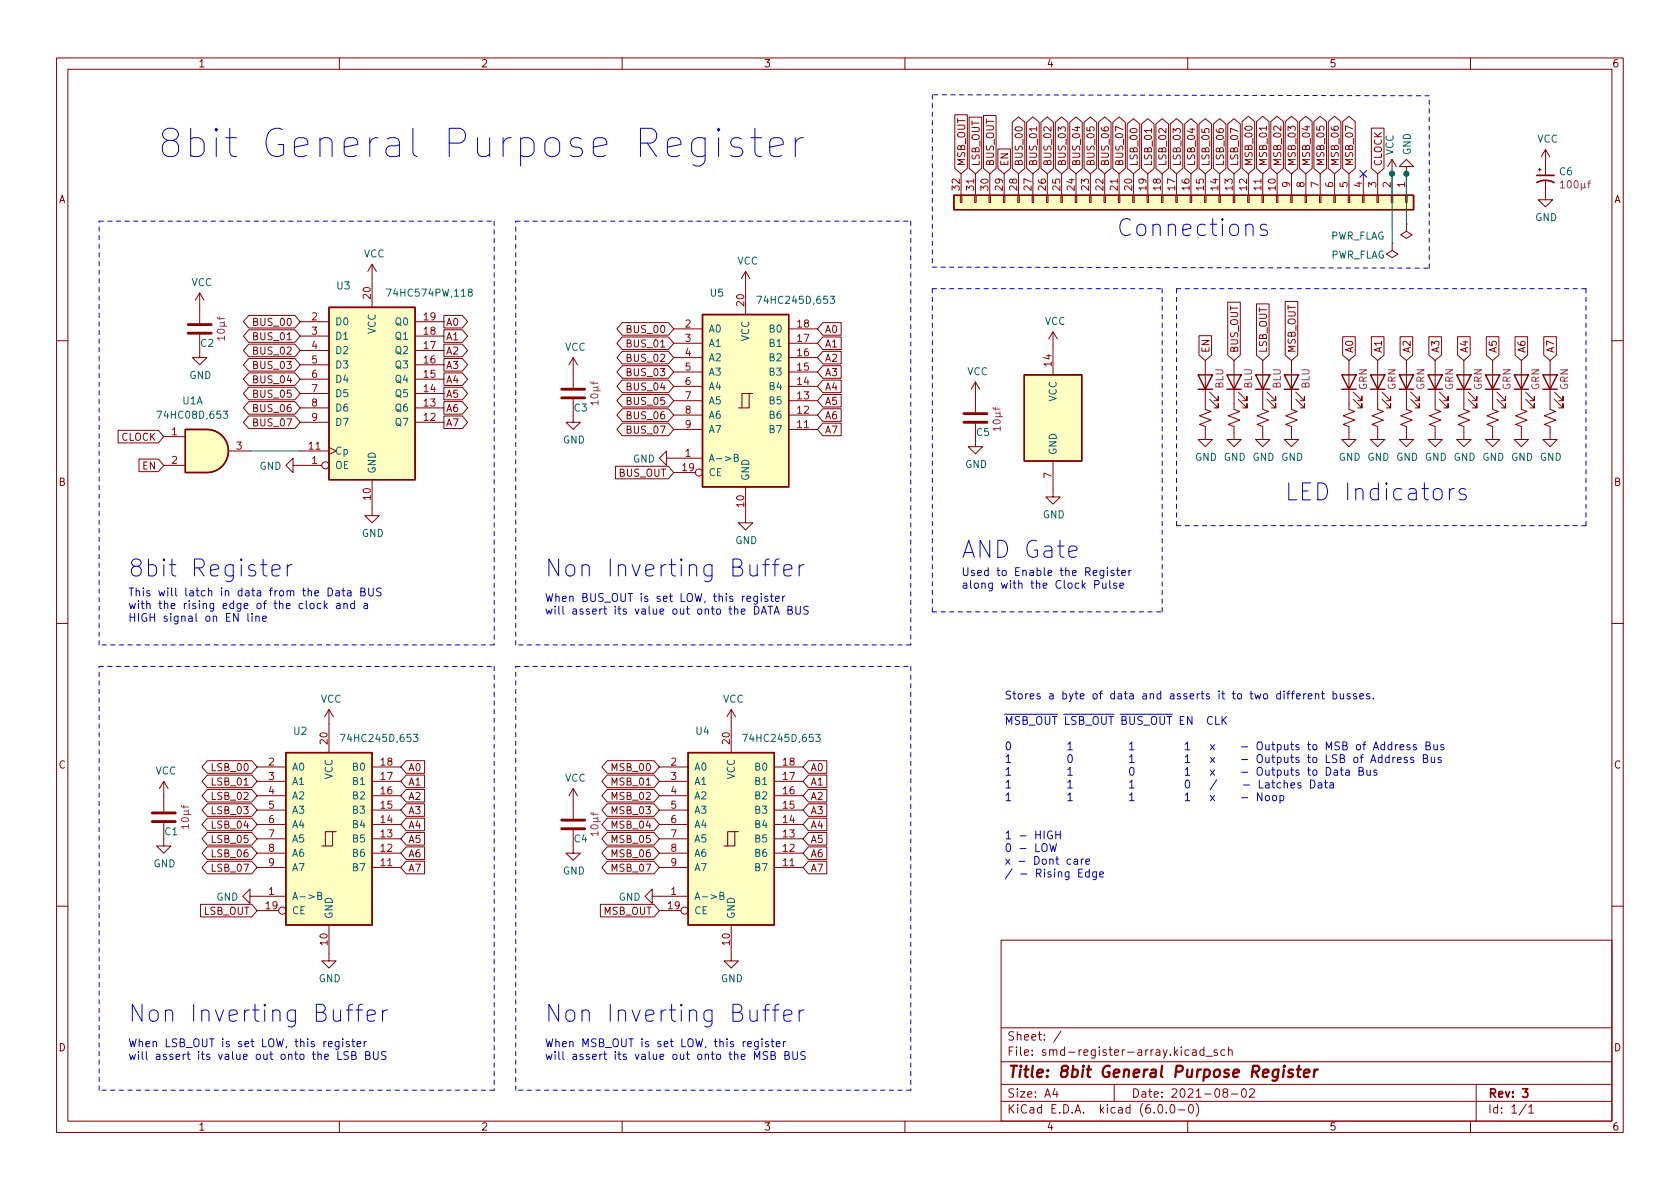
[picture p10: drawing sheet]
<svg xmlns="http://www.w3.org/2000/svg" width="297mm" height="210mm" viewBox="0 0 297 210" stroke-linecap="round" stroke-linejoin="round" font-family="sans-serif">
<defs><g id="words">
<text font-size="7" fill="#0000c2" x="27.7" y="27.9">8bit General Purpose Register</text>
<g font-size="4.2" fill="#0000c2">
<text x="197.4" y="41.8">Connections</text>
<text x="227.1" y="88.5">LED Indicators</text>
<text x="22.6" y="102">8bit Register</text>
<text x="96.3" y="102">Non Inverting Buffer</text>
<text x="169.9" y="98.7">AND Gate</text>
<text x="22.6" y="180.7">Non Inverting Buffer</text>
<text x="96.3" y="180.7">Non Inverting Buffer</text>
</g>
<text font-size="2.8" fill="#840000" x="178" y="190.6">Title: 8bit General Purpose Register</text>
<g font-size="2.1" fill="#840000">
<text x="178" y="184">Sheet: /</text>
<text x="178" y="186.7">File: smd-register-array.kicad_sch</text>
<text x="178" y="196.9">KiCad E.D.A. kicad (6.0.0-0)</text>
<text x="178" y="194.1">Size: A4</text>
<text x="200" y="194.1">Date: 2021-08-02</text>
<text x="263" y="194.1">Rev: 3</text>
<text x="263" y="196.9">Id: 1/1</text>
</g>
<g font-size="1.9" fill="#0000c2">
<text x="169.9" y="101.9">Used to Enable the Register</text>
<text x="22.6" y="105.4">This will latch in data from the Data BUS</text>
<text x="22.6" y="107.7">with the rising edge of the clock and a</text>
<text x="96.3" y="106.4">When BUS_OUT is set LOW, this register</text>
<text x="169.9" y="104.1">along with the Clock Pulse</text>
<text x="22.6" y="109.9">HIGH signal on EN line</text>
<text x="96.3" y="108.7">will assert its value out onto the DATA BUS</text>
<text x="177.5" y="123.7">Stores a byte of data and asserts it to two different busses.</text>
<text x="177.5" y="128.2">~{MSB_OUT} ~{LSB_OUT} ~{BUS_OUT} EN CLK</text>
<text x="177.5" y="132.7">0</text>
<text x="177.5" y="134.9">1</text>
<text x="177.5" y="137.2">1</text>
<text x="200.7" y="132.7">- Outputs to MSB of Address Bus</text>
<text x="200.7" y="134.9">- Outputs to LSB of Address Bus</text>
<text x="177.5" y="139.4">1</text>
<text x="177.5" y="141.7">1</text>
<text x="177.5" y="148.4">1 - HIGH</text>
<text x="177.5" y="150.7">0 - LOW</text>
<text x="177.5" y="152.9">x - Dont care</text>
<text x="177.5" y="155.2">/ - Rising Edge</text>
<text x="22.6" y="185.2">When LSB_OUT is set LOW, this register</text>
<text x="96.3" y="185.2">When MSB_OUT is set LOW, this register</text>
<text x="22.6" y="187.4">will assert its value out onto the LSB BUS</text>
<text x="96.3" y="187.4">will assert its value out onto the MSB BUS</text>
</g>
<g font-size="1.8" fill="#840000">
<text x="35" y="11.9">1</text>
<text x="85" y="11.9">2</text>
<text x="135" y="11.9">3</text>
<text x="185" y="11.9">4</text>
<text x="235" y="11.9">5</text>
<text x="285" y="11.9">6</text>
<text x="170.7" y="29.5" transform="rotate(-90 170.7 29.5)">MSB_OUT</text>
<text x="173.2" y="29.5" transform="rotate(-90 173.2 29.5)">LSB_OUT</text>
<text x="175.7" y="29.5" transform="rotate(-90 175.7 29.5)">BUS_OUT</text>
<text x="178.3" y="29.5" transform="rotate(-90 178.3 29.5)">EN</text>
<text x="180.8" y="29.5" transform="rotate(-90 180.8 29.5)">BUS_00</text>
<text x="183.4" y="29.5" transform="rotate(-90 183.4 29.5)">BUS_01</text>
<text x="185.9" y="29.5" transform="rotate(-90 185.9 29.5)">BUS_02</text>
<text x="188.4" y="29.5" transform="rotate(-90 188.4 29.5)">BUS_03</text>
<text x="191" y="29.5" transform="rotate(-90 191 29.5)">BUS_04</text>
<text x="193.5" y="29.5" transform="rotate(-90 193.5 29.5)">BUS_05</text>
<text x="196.1" y="29.5" transform="rotate(-90 196.1 29.5)">BUS_06</text>
<text x="198.6" y="29.5" transform="rotate(-90 198.6 29.5)">BUS_07</text>
<text x="201.1" y="29.5" transform="rotate(-90 201.1 29.5)">LSB_00</text>
<text x="203.7" y="29.5" transform="rotate(-90 203.7 29.5)">LSB_01</text>
<text x="206.2" y="29.5" transform="rotate(-90 206.2 29.5)">LSB_02</text>
<text x="208.8" y="29.5" transform="rotate(-90 208.8 29.5)">LSB_03</text>
<text x="211.3" y="29.5" transform="rotate(-90 211.3 29.5)">LSB_04</text>
<text x="213.8" y="29.5" transform="rotate(-90 213.8 29.5)">LSB_05</text>
<text x="216.4" y="29.5" transform="rotate(-90 216.4 29.5)">LSB_06</text>
<text x="218.9" y="29.5" transform="rotate(-90 218.9 29.5)">LSB_07</text>
<text x="221.5" y="29.5" transform="rotate(-90 221.5 29.5)">MSB_00</text>
<text x="224" y="29.5" transform="rotate(-90 224 29.5)">MSB_01</text>
<text x="226.5" y="29.5" transform="rotate(-90 226.5 29.5)">MSB_02</text>
<text x="229.1" y="29.5" transform="rotate(-90 229.1 29.5)">MSB_03</text>
<text x="231.6" y="29.5" transform="rotate(-90 231.6 29.5)">MSB_04</text>
<text x="234.2" y="29.5" transform="rotate(-90 234.2 29.5)">MSB_05</text>
<text x="236.7" y="29.5" transform="rotate(-90 236.7 29.5)">MSB_06</text>
<text x="239.2" y="29.5" transform="rotate(-90 239.2 29.5)">MSB_07</text>
<text x="244.3" y="29.5" transform="rotate(-90 244.3 29.5)">CLOCK</text>
<text x="10.3" y="35.9">A</text>
<text x="285.3" y="35.9">A</text>
<text x="45.1" y="57.6">BUS_00</text>
<text x="78.8" y="57.6">A0</text>
<text x="111.2" y="58.9">BUS_00</text>
<text x="145.8" y="58.9">A0</text>
<text x="45.1" y="65.2">BUS_03</text>
<text x="45.1" y="62.7">BUS_02</text>
<text x="45.1" y="60.2">BUS_01</text>
<text x="78.8" y="65.2">A3</text>
<text x="78.8" y="60.2">A1</text>
<text x="78.8" y="62.7">A2</text>
<text x="111.2" y="64">BUS_02</text>
<text x="111.2" y="61.4">BUS_01</text>
<text x="145.8" y="61.4">A1</text>
<text x="145.8" y="64">A2</text>
<text x="213.8" y="62.5" transform="rotate(-90 213.8 62.5)">EN</text>
<text x="218.9" y="62.5" transform="rotate(-90 218.9 62.5)">BUS_OUT</text>
<text x="224" y="62.5" transform="rotate(-90 224 62.5)">LSB_OUT</text>
<text x="229.1" y="62.5" transform="rotate(-90 229.1 62.5)">MSB_OUT</text>
<text x="239.2" y="62.5" transform="rotate(-90 239.2 62.5)">A0</text>
<text x="244.3" y="62.5" transform="rotate(-90 244.3 62.5)">A1</text>
<text x="249.4" y="62.5" transform="rotate(-90 249.4 62.5)">A2</text>
<text x="254.5" y="62.5" transform="rotate(-90 254.5 62.5)">A3</text>
<text x="259.6" y="62.5" transform="rotate(-90 259.6 62.5)">A4</text>
<text x="264.6" y="62.5" transform="rotate(-90 264.6 62.5)">A5</text>
<text x="269.7" y="62.5" transform="rotate(-90 269.7 62.5)">A6</text>
<text x="274.8" y="62.5" transform="rotate(-90 274.8 62.5)">A7</text>
<text x="45.1" y="67.8">BUS_04</text>
<text x="45.1" y="70.3">BUS_05</text>
<text x="78.8" y="70.3">A5</text>
<text x="78.8" y="67.8">A4</text>
<text x="111.2" y="71.6">BUS_05</text>
<text x="111.2" y="69">BUS_04</text>
<text x="111.2" y="66.5">BUS_03</text>
<text x="145.8" y="71.6">A5</text>
<text x="145.8" y="69">A4</text>
<text x="145.8" y="66.5">A3</text>
<text x="21.4" y="77.9">CLOCK</text>
<text x="45.1" y="75.4">BUS_07</text>
<text x="45.1" y="72.9">BUS_06</text>
<text x="78.8" y="75.4">A7</text>
<text x="78.8" y="72.9">A6</text>
<text x="111.2" y="74.1">BUS_06</text>
<text x="111.2" y="76.7">BUS_07</text>
<text x="145.8" y="74.1">A6</text>
<text x="145.8" y="76.7">A7</text>
<text x="25.2" y="83">EN</text>
<text x="10.3" y="85.9">B</text>
<text x="109.4" y="84.3">BUS_OUT</text>
<text x="285.3" y="85.9">B</text>
<text x="10.3" y="135.9">C</text>
<text x="37.7" y="136.4">LSB_00</text>
<text x="72.1" y="136.4">A0</text>
<text x="108.4" y="136.4">MSB_00</text>
<text x="143.3" y="136.4">A0</text>
<text x="285.3" y="135.9">C</text>
<text x="37.7" y="138.9">LSB_01</text>
<text x="37.7" y="144">LSB_03</text>
<text x="37.7" y="141.4">LSB_02</text>
<text x="72.1" y="144">A3</text>
<text x="72.1" y="141.4">A2</text>
<text x="72.1" y="138.9">A1</text>
<text x="108.4" y="138.9">MSB_01</text>
<text x="108.4" y="144">MSB_03</text>
<text x="108.4" y="141.4">MSB_02</text>
<text x="143.3" y="144">A3</text>
<text x="143.3" y="141.4">A2</text>
<text x="143.3" y="138.9">A1</text>
<text x="37.7" y="149.1">LSB_05</text>
<text x="37.7" y="146.5">LSB_04</text>
<text x="72.1" y="146.5">A4</text>
<text x="72.1" y="149.1">A5</text>
<text x="108.4" y="149.1">MSB_05</text>
<text x="108.4" y="146.5">MSB_04</text>
<text x="143.3" y="146.5">A4</text>
<text x="143.3" y="149.1">A5</text>
<text x="37.7" y="151.6">LSB_06</text>
<text x="37.7" y="154.1">LSB_07</text>
<text x="72.1" y="151.6">A6</text>
<text x="72.1" y="154.1">A7</text>
<text x="108.4" y="151.6">MSB_06</text>
<text x="108.4" y="154.1">MSB_07</text>
<text x="143.3" y="154.1">A7</text>
<text x="143.3" y="151.6">A6</text>
<text x="35.9" y="161.8">LSB_OUT</text>
<text x="106.7" y="161.8">MSB_OUT</text>
<text x="10.3" y="185.9">D</text>
<text x="285.3" y="185.9">D</text>
<text x="35" y="199.9">1</text>
<text x="85" y="199.9">2</text>
<text x="135" y="199.9">3</text>
<text x="185" y="199.9">4</text>
<text x="235" y="199.9">5</text>
<text x="285" y="199.9">6</text>
</g>
<g font-size="1.8" fill="#006464">
<text x="246.4" y="27.5" transform="rotate(-90 246.4 27.5)">VCC</text>
<text x="249.4" y="27.4" transform="rotate(-90 249.4 27.4)">GND</text>
<text x="271.8" y="25.2">VCC</text>
<text x="275.8" y="31">C6</text>
<text x="271.4" y="39.1">GND</text>
<text x="64.3" y="45.5">VCC</text>
<text x="130.3" y="46.8">VCC</text>
<text x="235.1" y="42.4">PWR_FLAG</text>
<text x="235.2" y="45.7">PWR_FLAG</text>
<text x="33.8" y="50.6">VCC</text>
<text x="59.6" y="51.2">U3</text>
<text x="69.1" y="52.4">74HC574PW,118</text>
<text x="125.6" y="52.4">U5</text>
<text x="134.6" y="53.7">74HC245D,653</text>
<text x="59.2" y="57.5">D0</text>
<text x="66.4" y="59.1" transform="rotate(-90 66.4 59.1)">VCC</text>
<text x="70" y="57.5">Q0</text>
<text x="125.2" y="58.8">A0</text>
<text x="136.2" y="58.8">B0</text>
<text x="184.7" y="57.4">VCC</text>
<text x="35.5" y="61.3">C2</text>
<text x="59.2" y="60.1">D1</text>
<text x="59.2" y="62.6">D2</text>
<text x="59.2" y="65.1">D3</text>
<text x="70" y="65.1">Q3</text>
<text x="70" y="62.6">Q2</text>
<text x="70" y="60.1">Q1</text>
<text x="99.9" y="62">VCC</text>
<text x="125.2" y="61.3">A1</text>
<text x="125.2" y="63.9">A2</text>
<text x="132.5" y="60.4" transform="rotate(-90 132.5 60.4)">VCC</text>
<text x="136.2" y="63.9">B2</text>
<text x="136.2" y="61.3">B1</text>
<text x="32.3" y="71.5">U1A</text>
<text x="33.5" y="67">GND</text>
<text x="59.2" y="67.7">D4</text>
<text x="59.2" y="70.2">D5</text>
<text x="70" y="70.2">Q5</text>
<text x="70" y="67.7">Q4</text>
<text x="125.2" y="66.4">A3</text>
<text x="125.2" y="69">A4</text>
<text x="125.2" y="71.5">A5</text>
<text x="136.2" y="71.5">B5</text>
<text x="136.2" y="69">B4</text>
<text x="136.2" y="66.4">B3</text>
<text x="171" y="66.3">VCC</text>
<text x="186.8" y="71" transform="rotate(-90 186.8 71)">VCC</text>
<text x="28.4" y="74">74HC08D,653</text>
<text x="59.2" y="72.8">D6</text>
<text x="59.2" y="75.3">D7</text>
<text x="70" y="75.3">Q7</text>
<text x="70" y="72.8">Q6</text>
<text x="101.5" y="72.8">C3</text>
<text x="125.2" y="74">A6</text>
<text x="125.2" y="76.6">A7</text>
<text x="136.2" y="76.6">B7</text>
<text x="136.2" y="74">B6</text>
<text x="172.7" y="77.1">C5</text>
<text x="45.9" y="83.1">GND</text>
<text x="59.2" y="82.9">OE</text>
<text x="59.2" y="80.4">Cp</text>
<text x="66.4" y="83.8" transform="rotate(-90 66.4 83.8)">GND</text>
<text x="99.5" y="78.4">GND</text>
<text x="111.9" y="81.8">GND</text>
<text x="125.2" y="81.7">A-&gt;B</text>
<text x="170.6" y="82.7">GND</text>
<text x="186.8" y="80.5" transform="rotate(-90 186.8 80.5)">GND</text>
<text x="211.3" y="81.5">GND GND GND GND</text>
<text x="236.7" y="81.5">GND GND GND GND GND GND GND GND</text>
<text x="125.2" y="84.2">CE</text>
<text x="132.5" y="85.1" transform="rotate(-90 132.5 85.1)">GND</text>
<text x="63.9" y="94.9">GND</text>
<text x="184.3" y="91.6">GND</text>
<text x="130" y="96.2">GND</text>
<text x="56.7" y="124.3">VCC</text>
<text x="127.8" y="124.3">VCC</text>
<text x="52" y="129.9">U2</text>
<text x="61" y="131.2">74HC245D,653</text>
<text x="123.1" y="129.9">U4</text>
<text x="132.1" y="131.2">74HC245D,653</text>
<text x="27.5" y="137">VCC</text>
<text x="51.6" y="136.3">A0</text>
<text x="58.8" y="137.8" transform="rotate(-90 58.8 137.8)">VCC</text>
<text x="62.5" y="136.3">B0</text>
<text x="122.7" y="136.3">A0</text>
<text x="129.9" y="137.8" transform="rotate(-90 129.9 137.8)">VCC</text>
<text x="133.6" y="136.3">B0</text>
<text x="51.6" y="138.8">A1</text>
<text x="51.6" y="141.3">A2</text>
<text x="51.6" y="143.9">A3</text>
<text x="62.5" y="143.9">B3</text>
<text x="62.5" y="141.3">B2</text>
<text x="62.5" y="138.8">B1</text>
<text x="99.9" y="138.2">VCC</text>
<text x="122.7" y="138.8">A1</text>
<text x="122.7" y="141.3">A2</text>
<text x="122.7" y="143.9">A3</text>
<text x="133.6" y="143.9">B3</text>
<text x="133.6" y="141.3">B2</text>
<text x="133.6" y="138.8">B1</text>
<text x="29.1" y="147.7">C1</text>
<text x="51.6" y="146.4">A4</text>
<text x="51.6" y="149">A5</text>
<text x="62.5" y="149">B5</text>
<text x="62.5" y="146.4">B4</text>
<text x="101.5" y="149">C4</text>
<text x="122.7" y="146.4">A4</text>
<text x="122.7" y="149">A5</text>
<text x="133.6" y="149">B5</text>
<text x="133.6" y="146.4">B4</text>
<text x="27.1" y="153.4">GND</text>
<text x="51.6" y="151.5">A6</text>
<text x="51.6" y="154">A7</text>
<text x="62.5" y="154">B7</text>
<text x="62.5" y="151.5">B6</text>
<text x="99.5" y="154.6">GND</text>
<text x="122.7" y="151.5">A6</text>
<text x="122.7" y="154">A7</text>
<text x="133.6" y="154">B7</text>
<text x="133.6" y="151.5">B6</text>
<text x="38.2" y="159.3">GND</text>
<text x="51.6" y="159.1">A-&gt;B</text>
<text x="51.6" y="161.7">CE</text>
<text x="109.4" y="159.3">GND</text>
<text x="122.7" y="159.1">A-&gt;B</text>
<text x="122.7" y="161.7">CE</text>
<text x="58.8" y="162.6" transform="rotate(-90 58.8 162.6)">GND</text>
<text x="129.9" y="162.6" transform="rotate(-90 129.9 162.6)">GND</text>
<text x="56.3" y="173.7">GND</text>
<text x="127.4" y="173.7">GND</text>
</g>
<g font-size="1.8" fill="#a90000">
<text x="169.7" y="33.6" transform="rotate(-90 169.7 33.6)">32</text>
<text x="172.2" y="33.6" transform="rotate(-90 172.2 33.6)">31</text>
<text x="174.8" y="33.6" transform="rotate(-90 174.8 33.6)">30</text>
<text x="177.3" y="33.6" transform="rotate(-90 177.3 33.6)">29</text>
<text x="179.8" y="33.6" transform="rotate(-90 179.8 33.6)">28</text>
<text x="182.4" y="33.6" transform="rotate(-90 182.4 33.6)">27</text>
<text x="184.9" y="33.6" transform="rotate(-90 184.9 33.6)">26</text>
<text x="187.5" y="33.6" transform="rotate(-90 187.5 33.6)">25</text>
<text x="190" y="33.6" transform="rotate(-90 190 33.6)">24</text>
<text x="192.5" y="33.6" transform="rotate(-90 192.5 33.6)">23</text>
<text x="195.1" y="33.6" transform="rotate(-90 195.1 33.6)">22</text>
<text x="197.6" y="33.6" transform="rotate(-90 197.6 33.6)">21</text>
<text x="200.2" y="33.6" transform="rotate(-90 200.2 33.6)">20</text>
<text x="202.7" y="33.6" transform="rotate(-90 202.7 33.6)">19</text>
<text x="205.2" y="33.6" transform="rotate(-90 205.2 33.6)">18</text>
<text x="207.8" y="33.6" transform="rotate(-90 207.8 33.6)">17</text>
<text x="210.3" y="33.6" transform="rotate(-90 210.3 33.6)">16</text>
<text x="212.9" y="33.6" transform="rotate(-90 212.9 33.6)">15</text>
<text x="215.4" y="33.6" transform="rotate(-90 215.4 33.6)">14</text>
<text x="217.9" y="33.6" transform="rotate(-90 217.9 33.6)">13</text>
<text x="220.5" y="33.6" transform="rotate(-90 220.5 33.6)">12</text>
<text x="223" y="33.6" transform="rotate(-90 223 33.6)">11</text>
<text x="225.6" y="33.6" transform="rotate(-90 225.6 33.6)">10</text>
<text x="228.1" y="33.1" transform="rotate(-90 228.1 33.1)">9</text>
<text x="230.6" y="33.1" transform="rotate(-90 230.6 33.1)">8</text>
<text x="233.2" y="33.1" transform="rotate(-90 233.2 33.1)">7</text>
<text x="235.7" y="33.1" transform="rotate(-90 235.7 33.1)">6</text>
<text x="238.3" y="33.1" transform="rotate(-90 238.3 33.1)">5</text>
<text x="240.8" y="33.1" transform="rotate(-90 240.8 33.1)">4</text>
<text x="243.3" y="33.1" transform="rotate(-90 243.3 33.1)">3</text>
<text x="245.9" y="33.1" transform="rotate(-90 245.9 33.1)">2</text>
<text x="248.4" y="33.1" transform="rotate(-90 248.4 33.1)">1</text>
<text x="65.5" y="52.8" transform="rotate(-90 65.5 52.8)">20</text>
<text x="55.1" y="56.6">2</text>
<text x="55.1" y="59.2">3</text>
<text x="75" y="59.2">18</text>
<text x="75" y="56.6">19</text>
<text x="121.2" y="57.9">2</text>
<text x="131.6" y="54.1" transform="rotate(-90 131.6 54.1)">20</text>
<text x="141" y="57.9">18</text>
<text x="55.1" y="61.7">4</text>
<text x="55.1" y="64.3">5</text>
<text x="75" y="64.3">16</text>
<text x="75" y="61.7">17</text>
<text x="121.2" y="60.4">3</text>
<text x="121.2" y="63">4</text>
<text x="121.2" y="65.5">5</text>
<text x="141" y="65.5">15</text>
<text x="141" y="63">16</text>
<text x="141" y="60.4">17</text>
<text x="185.9" y="64.7" transform="rotate(-90 185.9 64.7)">14</text>
<text x="55.1" y="66.8">6</text>
<text x="55.1" y="69.3">7</text>
<text x="55.1" y="71.9">8</text>
<text x="75" y="71.9">13</text>
<text x="75" y="69.3">14</text>
<text x="75" y="66.8">15</text>
<text x="121.2" y="68.1">6</text>
<text x="121.2" y="70.6">7</text>
<text x="141" y="70.6">13</text>
<text x="141" y="68.1">14</text>
<text x="30.4" y="77">1</text>
<text x="55.1" y="74.4">9</text>
<text x="75" y="74.4">12</text>
<text x="121.2" y="73.1">8</text>
<text x="121.2" y="75.7">9</text>
<text x="141" y="75.7">11</text>
<text x="141" y="73.1">12</text>
<text x="30.4" y="82">2</text>
<text x="41.8" y="79.5">3</text>
<text x="54.6" y="79.5">11</text>
<text x="55.1" y="82">1</text>
<text x="120.7" y="83.3">19</text>
<text x="121.2" y="80.8">1</text>
<text x="65.5" y="88.4" transform="rotate(-90 65.5 88.4)">10</text>
<text x="131.6" y="89.6" transform="rotate(-90 131.6 89.6)">10</text>
<text x="185.9" y="84.6" transform="rotate(-90 185.9 84.6)">7</text>
<text x="57.9" y="131.5" transform="rotate(-90 57.9 131.5)">20</text>
<text x="129" y="131.5" transform="rotate(-90 129 131.5)">20</text>
<text x="47.5" y="135.4">2</text>
<text x="47.5" y="137.9">3</text>
<text x="67.3" y="137.9">17</text>
<text x="67.3" y="135.4">18</text>
<text x="118.6" y="135.4">2</text>
<text x="118.6" y="137.9">3</text>
<text x="138.5" y="137.9">17</text>
<text x="138.5" y="135.4">18</text>
<text x="47.5" y="140.5">4</text>
<text x="47.5" y="143">5</text>
<text x="67.3" y="143">15</text>
<text x="67.3" y="140.5">16</text>
<text x="118.6" y="140.5">4</text>
<text x="118.6" y="143">5</text>
<text x="138.5" y="143">15</text>
<text x="138.5" y="140.5">16</text>
<text x="47.5" y="145.5">6</text>
<text x="47.5" y="148.1">7</text>
<text x="67.3" y="148.1">13</text>
<text x="67.3" y="145.5">14</text>
<text x="118.6" y="145.5">6</text>
<text x="118.6" y="148.1">7</text>
<text x="138.5" y="148.1">13</text>
<text x="138.5" y="145.5">14</text>
<text x="47.5" y="150.6">8</text>
<text x="47.5" y="153.2">9</text>
<text x="67.3" y="153.2">11</text>
<text x="67.3" y="150.6">12</text>
<text x="118.6" y="150.6">8</text>
<text x="118.6" y="153.2">9</text>
<text x="138.5" y="153.2">11</text>
<text x="138.5" y="150.6">12</text>
<text x="47" y="160.8">19</text>
<text x="47.5" y="158.2">1</text>
<text x="118.1" y="160.8">19</text>
<text x="118.6" y="158.2">1</text>
<text x="57.9" y="167.1" transform="rotate(-90 57.9 167.1)">10</text>
<text x="129" y="167.1" transform="rotate(-90 129 167.1)">10</text>
</g>
<g font-size="1.8" fill="#840084">
<text x="216.3" y="68.7" transform="rotate(-90 216.3 68.7)">BLU</text>
<text x="221.4" y="68.7" transform="rotate(-90 221.4 68.7)">BLU</text>
<text x="226.4" y="68.7" transform="rotate(-90 226.4 68.7)">BLU</text>
<text x="231.5" y="68.7" transform="rotate(-90 231.5 68.7)">BLU</text>
<text x="241.7" y="69" transform="rotate(-90 241.7 69)">GRN</text>
<text x="246.8" y="69" transform="rotate(-90 246.8 69)">GRN</text>
<text x="251.8" y="69" transform="rotate(-90 251.8 69)">GRN</text>
<text x="256.9" y="69" transform="rotate(-90 256.9 69)">GRN</text>
<text x="262" y="69" transform="rotate(-90 262 69)">GRN</text>
<text x="267.1" y="69" transform="rotate(-90 267.1 69)">GRN</text>
<text x="272.2" y="69" transform="rotate(-90 272.2 69)">GRN</text>
<text x="277.2" y="69" transform="rotate(-90 277.2 69)">GRN</text>
</g>
</g></defs>
<g fill="none" stroke="#840000" stroke-width=".18">
<path d="M10 10.2h277v190.1h-277zM12 12.2h273v186.1h-273zM60 10.2v2M110 10.2v2M160 10.2v2M210 10.2v2M260 10.2v2M168.8 20.3h2.2v9.5l-1.1 .9-1.1-.9zM169.8 34.5h.3v1.3h-.3zM169.9 30.7v3.8M171.4 20.7h2.2v9.1l-1.1 .9-1.1-.9zM172.3 34.5h.3v1.3h-.3z"/>
<path d="M172.5 30.7v3.8M173.9 20.4h2.2v9.4l-1.1 .9-1.1-.9zM174.9 34.5h.2v1.3h-.2zM175 30.7v3.8M176.4 26.3h2.3v3.5l-1.2 .9-1.1-.9zM177.4 34.5h.3v1.3h-.3zM177.5 30.7v3.8M179 21.6l1.1-.9 1.1 .9v8.2l-1.1 .9-1.1-.9zM180 34.5h.2v1.3h-.2zM180.1 30.7v3.8M181.5 21.6l1.1-.9 1.1 .9v8.2l-1.1 .9-1.1-.9zM182.5 34.5h.3v1.3h-.3z"/>
<path d="M182.6 30.7v3.8M183.3 22.4v.8M184.1 21.6l1.1-.9 1.1 .9v8.2l-1.1 .9-1.1-.9zM185 34.5h.3v1.3h-.3zM185.2 30.7v3.8M186.6 21.6l1.1-.9 1.1 .9v8.2l-1.1 .9-1.1-.9zM187.6 34.5h.2v1.3h-.2zM187.7 30.7v3.8M189.1 21.6l1.1-.9 1.2 .9v8.2l-1.2 .9-1.1-.9zM190.1 34.5h.3v1.3h-.3zM190.2 30.7v3.8M191.7 21.6l1.1-.9 1.1 .9v8.2l-1.1 .9-1.1-.9z"/>
<path d="M192.7 34.5h.2v1.3h-.2zM192.8 30.7v3.8M194.2 21.6l1.1-.9 1.1 .9v8.2l-1.1 .9-1.1-.9zM195.2 34.5h.3v1.3h-.3zM195.3 30.7v3.8M196.8 21.6l1.1-.9 1.1 .9v8.2l-1.1 .9-1.1-.9zM197.7 34.5h.3v1.3h-.3zM197.9 30.7v3.8M199.3 21.9l1.1-.9 1.1 .9v7.9l-1.1 .9-1.1-.9zM200.3 34.5h.2v1.3h-.2zM200.4 30.7v3.8M201.8 21.9l1.1-.9 1.2 .9v7.9l-1.2 .9-1.1-.9z"/>
<path d="M202.8 34.5h.3v1.3h-.3zM202.9 30.7v3.8M203.6 22.7v.8M204.4 21.9l1.1-.9 1.1 .9v7.9l-1.1 .9-1.1-.9zM205.4 34.5h.2v1.3h-.2zM205.5 30.7v3.8M206.9 21.9l1.1-.9 1.1 .9v7.9l-1.1 .9-1.1-.9zM207.9 34.5h.3v1.3h-.3zM208 30.7v3.8M209.5 21.9l1.1-.9 1.1 .9v7.9l-1.1 .9-1.1-.9zM210.4 34.5h.3v1.3h-.3zM210.6 30.7v3.8"/>
<path d="M212 21.9l1.1-.9 1.1 .9v7.9l-1.1 .9-1.1-.9zM213 34.5h.2v1.3h-.2zM213.1 30.7v3.8M214.5 21.9l1.1-.9 1.2 .9v7.9l-1.2 .9-1.1-.9zM215.5 34.5h.3v1.3h-.3zM215.6 30.7v3.8M217.1 21.9l1.1-.9 1.1 .9v7.9l-1.1 .9-1.1-.9zM218.1 34.5h.2v1.3h-.2zM218.2 30.7v3.8M219.6 21.5l1.1-.9 1.1 .9v8.3l-1.1 .9-1.1-.9zM220.6 34.5h.3v1.3h-.3zM220.7 30.7v3.8"/>
<path d="M222.2 21.5l1.1-.9 1.1 .9v8.3l-1.1 .9-1.1-.9zM223.1 34.5h.3v1.3h-.3zM223.3 30.7v3.8M223.9 22.3v.7M224.7 21.5l1.1-.9 1.1 .9v8.3l-1.1 .9-1.1-.9zM225.7 34.5h.2v1.3h-.2zM225.8 30.7v3.8M227.2 21.5l1.1-.9 1.2 .9v8.3l-1.2 .9-1.1-.9zM228.2 34.5h.3v1.3h-.3zM228.3 30.7v3.8M229.8 21.5l1.1-.9 1.1 .9v8.3l-1.1 .9-1.1-.9zM230.8 34.5h.2v1.3h-.2z"/>
<path d="M230.9 30.7v3.8M232.3 21.5l1.1-.9 1.1 .9v8.3l-1.1 .9-1.1-.9zM233.3 34.5h.3v1.3h-.3zM233.4 30.7v3.8M234.9 21.5l1.1-.9 1.1 .9v8.3l-1.1 .9-1.1-.9zM235.8 34.5h.3v1.3h-.3zM236 30.7v3.8M237.4 21.5l1.1-.9 1.1 .9v8.3l-1.1 .9-1.1-.9zM238.4 34.5h.2v1.3h-.2zM238.5 30.7v3.8M240.9 34.5h.3v1.3h-.3zM241 30.7v3.8"/>
<path d="M242.5 22.7h2.2v7.1l-1.1 .9-1.1-.9zM243.5 34.5h.2v1.3h-.2zM243.6 30.7v3.8M246 34.5h.3v1.3h-.3zM246.1 28.2l.8 1.3M246.1 28.2v6.3M246.1 28.2l-.7 1.3M248.5 34.5h.3v1.3h-.3zM248.7 29.5h-1.3l1.3-1.3 1.2 1.3h-1.2v5M248.7 39.6v1.3l1 .6-1 .7-1.1-.7 1.1-.6M248.7 39.6h.1M272 30h.5"/>
<path d="M272.2 29.7v.5M273.3 32v3.3h1.2l-1.2 1.3-1.3-1.3h1.3M273.3 26.4l-.8 1.3M273.3 26.4v4.6M273.3 26.4l.7 1.3M35.3 59.2v4h1.3l-1.3 1.3-1.3-1.3h1.3M35.3 51.8v5.3M35.3 51.8l-.8 1.3M35.3 51.8l.8 1.3M44 55.8h8.1l1 1.1-1 1.1h-8.1l-1-1.1zM44 58.3h8.1l1 1.1-1 1.1h-8.1l-1-1.1zM53.1 59.4h5.1"/>
<path d="M53.1 56.9h5.1M65.8 46.7v7.7M65.8 46.7l-.8 1.3M65.8 46.7l.7 1.3M73.4 59.4h5.1M73.4 56.9h5.1M78.5 58.3h3.2l1 1.1-1 1.1h-3.2zM78.5 55.8h3.2l1 1.1-1 1.1h-3.2zM110 57h8.2l.9 1.2-.9 1.1h-8.2l-.9-1.1zM110 59.6h8.2l.9 1.1-.9 1.1h-8.2l-.9-1.1zM119.1 58.2h5.1M131.8 48v7.6"/>
<path d="M131.8 48l-.7 1.3M131.8 48l.8 1.3M139.4 58.2h5.1M145.5 57h3.2v2.3h-3.2l-1-1.1zM145.5 59.6h3.2v2.2h-3.2l-1-1.1zM186.2 58.7l-.8 1.2M186.2 58.7v7.6M186.2 58.7l.7 1.2M212 59.4h2.2v3.4l-1.1 .9-1.1-.9zM217.1 53.4h2.2v9.4l-1.1 .9-1.1-.9zM222.2 53.7h2.2v9.1l-1.1 .9-1.1-.9zM227.2 53.3h2.3v9.5l-1.2 .9-1.1-.9z"/>
<path d="M237.4 59.5h2.2v3.3l-1.1 .9-1.1-.9zM242.5 59.5h2.2v3.3l-1.1 .9-1.1-.9zM246.2 43v1.3l1 .6-1 .7-1.1-.7 1.1-.6M246.2 43h.1M247.6 59.5h2.2v3.3l-1.1 .9-1.1-.9zM252.6 59.5h2.3v3.3l-1.2 .9-1.1-.9zM257.7 59.5h2.2v3.3l-1.1 .9-1.1-.9zM262.8 59.5h2.2v3.3l-1.1 .9-1.1-.9zM267.9 59.5h2.2v3.3l-1.1 .9-1.1-.9zM273 59.5h2.2v3.3l-1.1 .9-1.1-.9zM10 60.2h2M20.9 76.1h7.1l1 1.1-1 1.1h-7.1z"/>
<path d="M29 77.2h3.8M40.4 79.8h3.8M44 63.4h8.1l1 1.1-1 1.1h-8.1l-1-1.1zM44 65.9h8.1l1 1.2-1 1.1h-8.1l-1-1.1zM44 73.6h8.1l1 1.1-1 1.1h-8.1l-1-1.1zM44 68.5h8.1l1 1.1-1 1.1h-8.1l-1-1.1zM44 71h8.1l1 1.1-1 1.1h-8.1l-1-1.1zM44 60.9h8.1l1 1.1-1 1.1h-8.1l-1-1.1zM53.1 79.8h5.1M53.1 74.7h5.1M53.1 72.1h5.1M53.1 69.6h5.1"/>
<path d="M53.1 67.1h5.1M53.1 64.5h5.1M53.1 62h5.1M58.2 79.1l1.2 .7-1.2 .6M73.4 74.7h5.1M73.4 72.1h5.1M73.4 69.6h5.1M73.4 67.1h5.1M73.4 64.5h5.1M73.4 62h5.1M78.5 63.4h3.2l1 1.1-1 1.1h-3.2zM78.5 68.5h3.2l1 1.1-1 1.1h-3.2z"/>
<path d="M78.5 73.6h3.2l1 1.1-1 1.1h-3.2zM78.5 71h3.2l1 1.1-1 1.1h-3.2zM78.5 65.9h3.2l1 1.2-1 1.1h-3.2zM78.5 60.9h3.2l1 1.1-1 1.1h-3.2zM101.3 70.6v4.1h1.3l-1.3 1.2-1.2-1.2h1.2M101.3 63.2v5.4M101.3 63.2l-.7 1.3M101.3 63.2l.8 1.3M110 69.7h8.2l.9 1.2-.9 1.1h-8.2l-.9-1.1zM110 72.3h8.2l.9 1.1-.9 1.1h-8.2l-.9-1.1zM110 67.2h8.2l.9 1.1-.9 1.1h-8.2l-.9-1.1zM110 64.7h8.2l.9 1.1-.9 1.1h-8.2l-.9-1.1z"/>
<path d="M110 62.1h8.2l.9 1.1-.9 1.2h-8.2l-.9-1.2zM110 74.8h8.2l.9 1.1-.9 1.2h-8.2l-.9-1.2zM119.1 75.9h5.1M119.1 73.4h5.1M119.1 70.9h5.1M119.1 68.3h5.1M119.1 65.8h5.1M119.1 63.2h5.1M119.1 60.7h5.1M132.5 69.6h-1.3v2.5M133.1 69.6h-.6v2.5h-1.9M139.4 75.9h5.1"/>
<path d="M139.4 73.4h5.1M139.4 70.9h5.1M139.4 68.3h5.1M139.4 65.8h5.1M139.4 63.2h5.1M139.4 60.7h5.1M145.5 72.3h3.2v2.2h-3.2l-1-1.1zM145.5 74.8h3.2v2.3h-3.2l-1-1.2zM145.5 62.1h3.2v2.3h-3.2l-1-1.2zM145.5 69.7h3.2v2.3h-3.2l-1-1.1zM145.5 67.2h3.2v2.2h-3.2l-1-1.1zM145.5 64.7h3.2v2.2h-3.2l-1-1.1z"/>
<path d="M172.5 74.9v4.1h1.2l-1.2 1.3-1.3-1.3h1.3M172.5 67.6l-.8 1.2M172.5 67.6v5.3M172.5 67.6l.7 1.2M213.1 63.7v8.7l1 .4-2 .7 2 .8-2 .8 1 .3v2.3h1.3l-1.3 1.3-1.3-1.3h1.3M213.9 70.6l1.5 1.5v-.7v.7h-.8M213.9 69.3l1.5 1.6v-.8v.8h-.8M218.2 63.7v8.7l1 .4-2 .7 2 .8-2 .8 1 .3v2.3h1.3l-1.3 1.3-1.3-1.3h1.3M218.9 70.6l1.6 1.5v-.7v.7h-.8M218.9 69.3l1.6 1.6v-.8v.8h-.8M223.3 63.7v8.7l1 .4-2.1 .7 2.1 .8-2.1 .8 1.1 .3v2.3h1.2l-1.2 1.3-1.3-1.3h1.3M224 70.6l1.6 1.5v-.7v.7h-.8"/>
<path d="M224 69.3l1.6 1.6v-.8v.8h-.8M228.3 63.7v8.7l1.1 .4-2.1 .7 2.1 .8-2.1 .8 1 .3v2.3h1.3l-1.3 1.3-1.2-1.3h1.2M229.1 70.6l1.5 1.5v-.7v.7h-.7M229.1 69.3l1.5 1.6v-.8v.8h-.7M238.5 63.7v8.7l1 .4-2 .7 2 .8-2 .8 1 .3v2.3h1.3l-1.3 1.3-1.3-1.3h1.3M239.3 70.6l1.5 1.5v-.7v.7h-.8M239.3 69.3l1.5 1.6v-.8v.8h-.8M243.6 63.7v8.7l1 .4-2 .7 2 .8-2 .8 1 .3v2.3h1.3l-1.3 1.3-1.3-1.3h1.3M244.3 70.6l1.6 1.5v-.7v.7h-.8M244.3 69.3l1.6 1.6v-.8v.8h-.8M248.7 63.7v8.7l1 .4-2.1 .7 2.1 .8-2.1 .8 1.1 .3v2.3h1.2l-1.2 1.3-1.3-1.3h1.3M249.4 70.6l1.6 1.5v-.7v.7h-.8"/>
<path d="M249.4 69.3l1.6 1.6v-.8v.8h-.8M253.7 63.7v8.7l1.1 .4-2.1 .7 2.1 .8-2.1 .8 1 .3v2.3h1.3l-1.3 1.3-1.2-1.3h1.2M254.5 70.6l1.5 1.5v-.7v.7h-.7M254.5 69.3l1.5 1.6v-.8v.8h-.7M258.8 63.7v8.7l1 .4-2 .7 2 .8-2 .8 1 .3v2.3h1.3l-1.3 1.3-1.2-1.3h1.2M259.6 70.6l1.5 1.5v-.7v.7h-.8M259.6 69.3l1.5 1.6v-.8v.8h-.8M263.9 63.7v8.7l1 .4-2 .7 2 .8-2 .8 1 .3v2.3h1.3l-1.3 1.3-1.3-1.3h1.3M264.7 70.6l1.5 1.5v-.7v.7h-.8M264.7 69.3l1.5 1.6v-.8v.8h-.8M269 63.7v8.7l1 .4-2 .7 2 .8-2 .8 1 .3v2.3h1.3l-1.3 1.3-1.3-1.3h1.3M269.7 70.6l1.6 1.5v-.7v.7h-.8"/>
<path d="M269.7 69.3l1.6 1.6v-.8v.8h-.8M274.1 63.7v8.7l1 .4-2.1 .7 2.1 .8-2.1 .8 1.1 .3v2.3h1.2l-1.2 1.3-1.3-1.3h1.3M274.8 70.6l1.6 1.5v-.7v.7h-.8M274.8 69.3l1.6 1.6v-.8v.8h-.8M285 60.2h2M24.6 81.2h3.4l1 1.1-1 1.1h-3.4zM29 82.3h3.8M51.8 82.3v-1.3l-1.3 1.3 1.3 1.3v-1.3h5.1M65.8 84.8v6.4h1.3l-1.3 1.3-1.3-1.3h1.3M108.8 82.4h9.4l.9 1.2-.9 1.1h-9.4zM117.9 81v-1.2l-1.3 1.2 1.3 1.3v-1.3h6.3M119.1 83.6h3.8"/>
<path d="M131.8 86.1v6.4h1.3l-1.3 1.2-1.2-1.2h1.2M186.2 81.5v6.4h1.3l-1.3 1.2-1.3-1.2h1.3M10 110.2h2M285 110.2h2M29 138.2l-.8 1.2M29 138.2v5.3M29 138.2l.7 1.2M36.7 134.5h7.8l1 1.1-1 1.1h-7.8l-1-1.1zM36.7 137.1h7.8l1 1.1-1 1.1h-7.8l-1-1.1zM36.7 139.6h7.8l1 1.1-1 1.1h-7.8l-1-1.1zM45.5 138.2h5M45.5 135.6h5"/>
<path d="M58.2 125.5v7.6M58.2 125.5l-.8 1.2M58.2 125.5l.7 1.2M65.8 138.2h5.1M65.8 135.6h5.1M71.8 139.6h3.3v2.2h-3.3l-.9-1.1zM71.8 137.1h3.3v2.2h-3.3l-.9-1.1zM71.8 134.5h3.3v2.2h-3.3l-.9-1.1zM101.3 139.4v5.4M101.3 139.4l-.7 1.3M101.3 139.4l.8 1.3M107.4 134.5h8.2l1 1.1-1 1.1h-8.2l-1-1.1z"/>
<path d="M107.4 137.1h8.2l1 1.1-1 1.1h-8.2l-1-1.1zM107.4 139.6h8.2l1 1.1-1 1.1h-8.2l-1-1.1zM116.6 138.2h5.1M116.6 135.6h5.1M129.3 125.5l-.8 1.2M129.3 125.5v7.6M129.3 125.5l.7 1.2M136.9 138.2h5.1M136.9 135.6h5.1M142.9 134.5h3.3v2.2h-3.3l-.9-1.1zM142.9 139.6h3.3v2.2h-3.3l-.9-1.1zM142.9 137.1h3.3v2.2h-3.3l-.9-1.1z"/>
<path d="M29 145.5v4.1h1.2l-1.2 1.3-1.3-1.3h1.3M35.5 159.9h9l1 1.1-1 1.1h-9zM36.7 147.2h7.8l1 1.1-1 1.1h-7.8l-1-1.1zM36.7 144.7h7.8l1 1.1-1 1.1h-7.8l-1-1.1zM36.7 149.8h7.8l1 1.1-1 1.1h-7.8l-1-1.1zM36.7 142.1h7.8l1 1.2-1 1.1h-7.8l-1-1.1zM36.7 152.3h7.8l1 1.1-1 1.1h-7.8l-1-1.1zM44.2 158.5v-1.3l-1.3 1.3 1.3 1.3v-1.3h6.3M45.5 153.4h5M45.5 150.9h5M45.5 148.3h5M45.5 145.8h5"/>
<path d="M45.5 143.3h5M45.5 140.7h5M58.8 147.1h-1.3v2.5M59.4 147.1h-.6v2.5h-1.9M65.8 153.4h5.1M65.8 150.9h5.1M65.8 148.3h5.1M65.8 145.8h5.1M65.8 143.3h5.1M65.8 140.7h5.1M71.8 149.8h3.3v2.2h-3.3l-.9-1.1zM71.8 144.7h3.3v2.2h-3.3l-.9-1.1z"/>
<path d="M71.8 142.1h3.3v2.3h-3.3l-.9-1.1zM71.8 147.2h3.3v2.2h-3.3l-.9-1.1zM71.8 152.3h3.3v2.2h-3.3l-.9-1.1zM101.3 146.8v4.1h1.3l-1.3 1.2-1.2-1.2h1.2M106.2 159.9h9.4l1 1.1-1 1.1h-9.4zM107.4 149.8h8.2l1 1.1-1 1.1h-8.2l-1-1.1zM107.4 152.3h8.2l1 1.1-1 1.1h-8.2l-1-1.1zM107.4 142.1h8.2l1 1.2-1 1.1h-8.2l-1-1.1zM107.4 147.2h8.2l1 1.1-1 1.1h-8.2l-1-1.1zM107.4 144.7h8.2l1 1.1-1 1.1h-8.2l-1-1.1zM115.3 158.5v-1.3l-1.3 1.3 1.3 1.3v-1.3h6.4M116.6 153.4h5.1"/>
<path d="M116.6 150.9h5.1M116.6 148.3h5.1M116.6 145.8h5.1M116.6 143.3h5.1M116.6 140.7h5.1M129.9 147.1h-1.2v2.5M130.6 147.1h-.7v2.5h-1.9M136.9 153.4h5.1M136.9 150.9h5.1M136.9 148.3h5.1M136.9 145.8h5.1M136.9 143.3h5.1"/>
<path d="M136.9 140.7h5.1M142.9 142.1h3.3v2.3h-3.3l-.9-1.1zM142.9 144.7h3.3v2.2h-3.3l-.9-1.1zM142.9 152.3h3.3v2.2h-3.3l-.9-1.1zM142.9 149.8h3.3v2.2h-3.3l-.9-1.1zM142.9 147.2h3.3v2.2h-3.3l-.9-1.1zM10 160.2h2M45.5 161h3.8M58.2 163.6v6.3h1.2l-1.2 1.3-1.3-1.3h1.3M116.6 161h3.8M129.3 163.6v6.3h1.3l-1.3 1.3-1.3-1.3h1.3M177 166.3h108v32h-108z"/>
<path d="M285 160.2h2M60 198.3v2M110 198.3v2M160 198.3v2M177 194.8h108M177 191.8h108M177 187.8h108M177 181.8h108M186.5 192.5l-.4 1h1M186.9 193v1M187.6 182.4l-1.3 1.9M197 191.8v3"/>
<path d="M204.9 195.4l.2-.1a.81 .81 0 0 1 .6 .7 .81 .81 0 0 1-.3 .8h-.2a.81 .81 0 0 1-.6-.6 .81 .81 0 0 1 .3-.8zM206.2 196.7v.1M207.1 195.4l.1-.1a.81 .81 0 0 1 .6 .7 .81 .81 0 0 1-.3 .8h-.1a.81 .81 0 0 1-.6-.6 .81 .81 0 0 1 .3-.8zM208.4 196.3h1.1M210 198.3v2M210.2 185.7l-.4-.1-.3 .3v.4l.1 .3h.6M210.4 195.4l.1-.1a.81 .81 0 0 1 .6 .7 .81 .81 0 0 1-.3 .8h-.2a.81 .81 0 0 1-.5-.6 .81 .81 0 0 1 .3-.8zM210.9 185.7h.5l.1 .9M211.5 195.1a1.72 1.72 0 0 1 0 2.3M211.5 186l-.5 .1a.29 .29 0 0 0-.2 .2 .29 .29 0 0 0 .2 .3h.5M212.9 185.7l-.5-.1-.3 .3v.4l.2 .3h.6M212.9 185.1v1.5"/>
<path d="M213.2 186.8h1.2M215.2 185.7l-.3-.1-.3 .2 .1 .3 .5 .1v.4h-.6M216.5 193.2l-.3-.3 .1-.2 .2-.2 .4 .1 .2 .2-.1 .2-.6 .2-.2 .3 .1 .4 .2 .1h.4l.2-.3-.1-.4-.2-.1M216.6 185.7l-.5-.1-.2 .3v.4l.1 .3h.6M217.2 185.8l.2-.2 .4 .1 .1 .9M217.2 185.1v1.5M217.7 193.5h1.2M219.7 192.6l.2-.1a.81 .81 0 0 1 .5 .7 .81 .81 0 0 1-.3 .8h-.1a.81 .81 0 0 1-.6-.6 .81 .81 0 0 1 .3-.8zM220.9 192.7l.6-.2 .2 .2 .1 .3-.9 1h.9M260 198.3v2M261 191.8v6.5M269.9 195.3l-1.3 1.9"/>
<path d="M270.3 195.8l.4-.5v1.5M270.3 196.8h.9"/>
<circle cx="57.5" cy="82.3" r=".63"/>
<circle cx="123.6" cy="83.6" r=".63"/>
<circle cx="49.9" cy="161" r=".63"/>
<circle cx="121" cy="161" r=".63"/>
</g>
<path d="M271.7 32.3a3.2 3.2 0 0 1 3.1 0M271.7 31h3.1M269.2 192.5h.9l-.5 .6 .5 .1v.7l-.3 .1h-.4l-.2-.1" fill="none" stroke="#840000" stroke-width=".3"/>
<path d="M227 189.1l-.2 1.4M227.1 188.5l-.1 .1 .1 .1 .1-.1-.1-.1v.2M228.6 189.2a.49 .49 0 0 0-.8 .3l.1 .2 .6 .2 .1 .2-.1 .3-.2 .1-.6-.1M229.3 189.1h.8M229.7 188.5l-.2 1.7v.2l.4 .1M230.5 189.8l1-.2v-.4l-.2-.1-.6 .1-.2 1 .3 .3 .5-.1M232.4 189.1l-.1 1.4M233 189.1l-.4 .1-.2 .3" fill="none" stroke="#840000" stroke-width=".4"/>
<g fill="none" stroke="#840000" stroke-width=".25">
<path d="M168.7 34.5h81.2v2.6h-81.2zM58.2 54.4h15.2v30.4h-15.2zM124.2 55.6h15.2v30.5h-15.2zM36.6 75.9h-3.8v7.7h3.8M36.6 75.9a3.8 3.8 0 0 1 3.8 3.9 3.8 3.8 0 0 1-3.8 3.8M181.1 66.3h10.2v15.2h-10.2zM211.8 66.3h2.6l-1.3 2.5zM211.8 68.8h2.6M216.9 66.3h2.6l-1.3 2.5zM216.9 68.8h2.6M222 66.3h2.5l-1.2 2.5zM222 68.8h2.5"/>
<path d="M227.1 66.3h2.5l-1.3 2.5zM227.1 68.8h2.5M237.2 66.3h2.6l-1.3 2.5zM237.2 68.8h2.6M242.3 66.3h2.6l-1.3 2.5zM242.3 68.8h2.6M247.4 66.3h2.5l-1.2 2.5zM247.4 68.8h2.5M252.5 66.3h2.5l-1.3 2.5zM252.5 68.8h2.5M257.6 66.3h2.5l-1.3 2.5zM257.6 68.8h2.5"/>
<path d="M262.6 66.3h2.6l-1.3 2.5zM262.6 68.8h2.6M267.7 66.3h2.6l-1.3 2.5zM267.7 68.8h2.6M272.8 66.3h2.5l-1.2 2.5zM272.8 68.8h2.5M50.5 133.1h15.3v30.5h-15.3zM121.7 133.1h15.2v30.5h-15.2z"/>
</g>
<path d="M33.3 58.9h4M33.3 57.4h4M99.3 70.4h4.1M99.3 68.8h4.1M170.4 74.7h4.1M170.4 73.1h4.1M26.9 145.3h4.1M26.9 143.8h4.1M99.3 146.6h4.1M99.3 145h4.1" fill="none" stroke="#840000" stroke-width=".51"/>
<g fill="none" stroke="#840084" stroke-width=".18">
<path d="M275.9 32.3l.3-.3v1.2M275.9 33.2h.7M277.2 32.1l.2-.1a.68 .68 0 0 1 .4 .6 .68 .68 0 0 1-.4 .6l-.2-.1-.1-.4zM278.4 32.1l.2-.1a.68 .68 0 0 1 .4 .6 .68 .68 0 0 1-.4 .6l-.2-.1-.1-.4zM279.6 32.4v1.3M280.2 33.1l.2 .1M280.2 32.4l-.1 .8h-.3l-.2-.1M280.7 32.4h.5M281.2 32l-.3 .1v1.1M38.4 56l.2 .3h1.1M38.5 58.3a.69 .69 0 0 1 1.2 .3 .72 .72 0 0 1-1.3-.1zM38.8 57.1h.8l.1 .4-.2 .2"/>
<path d="M38.8 57.7h1.3M38.8 56v.5M39.7 59.8h-1.3l.4 .4M39.7 56.9l-.2 .2M39.7 59.4v.8M104.5 67.5l.1 .3h1.1M104.5 69.8a.75 .75 0 0 1 1.2 .3 .72 .72 0 0 1-1.2-.1zM104.9 68.5l.8 .1v.3l-.2 .2M104.9 67.5v.5M104.9 69.1h1.3M105.7 71.2h-1.2l.3 .4M105.7 68.3l-.2 .2"/>
<path d="M105.7 70.9v.7M175.6 72l.2 .3h1.1M175.7 74.3a.69 .69 0 0 1 1.2 .3 .72 .72 0 0 1-1.3-.1zM176 73.1h.8l.1 .4-.2 .2M176 73.7h1.3M176 72v.5M176.9 75.8h-1.3l.3 .4M176.9 72.9l-.2 .2M176.9 75.4v.8M32.1 142.4l.2 .3h1M32.1 144.8a.75 .75 0 0 1 1.2 .2 .72 .72 0 0 1-1.2-.1zM32.5 143.4l.8 .1v.4l-.1 .1"/>
<path d="M32.5 144h1.3M32.5 142.4v.5M33.3 146.2h-1.2l.3 .3M33.3 143.3l-.1 .1M33.3 145.8v.7M104.5 143.7l.1 .3h1.1M104.5 146a.75 .75 0 0 1 1.2 .3 .72 .72 0 0 1-1.2-.1zM104.9 144.7l.8 .1v.3l-.2 .2M104.9 145.3h1.3M104.9 143.7v.5M105.7 147.4h-1.2l.3 .4M105.7 144.5l-.2 .2"/>
<path d="M105.7 147.1v.7"/>
</g>
<g fill="#ffffc2" stroke="#ffffc2" stroke-width=".18">
<path d="M50.5 133.1h15.3v30.5h-15.3z"/>
<path d="M121.7 133.1h15.2v30.5h-15.2z"/>
<path d="M168.7 34.5h81.2v2.6h-81.2z"/>
<path d="M36.6 75.9a3.8 3.8 0 0 1 3.8 3.9 3.8 3.8 0 0 1-3.8 3.8z"/>
<path d="M32.8 75.9h3.8v7.7h-3.8z"/>
<path d="M58.2 54.4h15.2v30.4h-15.2z"/>
<path d="M181.1 66.3h10.2v15.2h-10.2z"/>
<path d="M124.2 55.6h15.2v30.5h-15.2z"/>
</g>
<g fill="none" stroke="#006464" stroke-width=".18">
<path d="M68.3 51.1h.9l-.6 1.3M83 51.7l-.2-.3v-.2l.2-.1 .4 .1 .1 .2-.1 .1-.5 .2-.1 .2v.2l.2 .3 .4-.1 .1-.2-.1-.3-.1-.1M133.8 52.4h.9l-.6 1.3M146.8 52.4h.7l-.4 .5 .4 .1v.5l-.2 .2-.5-.2M27.7 72.7h.9l-.6 1.3M39.5 72.7h.8l-.5 .5 .4 .1v.6l-.2 .1-.5-.1M129.8 80.9h.6l.1-.2-.1-.3-.6-.1v1.3h.5l.2-.1 .1-.3-.3-.3M60.2 129.9h.8l-.5 1.2M73.1 129.9h.8l-.4 .4 .3 .2v.5l-.2 .1-.5-.1M131.3 129.9h.8l-.5 1.2M144.2 129.9h.8l-.4 .4 .3 .2v.5l-.1 .1-.6-.1M56.2 158.4l.5-.1 .1-.1v-.3l-.6-.1v1.3h.5l.1-.2 .1-.3-.3-.2"/>
<path d="M127.3 158.4l.5-.1 .2-.1-.1-.3-.6-.1v1.3h.5l.2-.2v-.3l-.3-.2"/>
</g>
<g fill="none" stroke="#0000c2" stroke-width=".18">
<path d="M124.7 24.4v4a1.36 1.36 0 0 1-2.2 .7M124.7 24.6l-.5-.2h-1l-.7 .4-.2 .5v1.4l.5 .7 .4 .3h1l.5-.3M127 22.7l-.2 .2 .2 .3 .3-.3-.3-.2v.5M127 24.4v3.3M131.1 24.6l-.5-.2h-.7l-.5 .2-.2 .5 .2 .7 .5 .2h.7l.5 .3 .2 .4-.2 .7-.5 .3h-.9l-.5-.3M132.8 24.4h1.9M133.5 22.7v4.3l.2 .4 .5 .3h.5M136.1 26l2.4-.5v-.4l-.3-.5-.4-.2h-1l-.5 .2-.2 .5v1.9l.2 .4 .5 .3h1l.4-.3M140.6 24.4v3.3M142 24.4a1.28 1.28 0 0 0-1.4 .9M224 39.8l-.7-.1-.3 .1-.2 .3 .2 .4 1 .3 .1 .3-.1 .4-.3 .2h-.6l-.3-.2M50.8 99.9v2"/>
<path d="M51.7 99.9a.77 .77 0 0 0-.9 .5M134.9 99.9h1.1M136 98.9l-.6 .1-.1 .3v2.6M136.6 99.9h1.1M137.7 98.9l-.5 .1-.2 .3v2.6M141.3 99.9v2M142.2 99.9a.77 .77 0 0 0-.9 .5M189 97.6l1.4-.3-.1-.6-.3-.1h-.6l-.3 .1-.1 .3v1.1l.1 .3 .3 .2h.6l.3-.2M256.3 86.4v2M257.1 86.4a.76 .76 0 0 0-.8 .6M259.1 86.5l-.7-.1-.3 .1-.1 .3 .1 .4 1 .3 .2 .3-.2 .4-.3 .2h-.5l-.3-.2M43.8 108.5v1.2l.2 .2"/>
<path d="M44.6 108.9v1M45.2 109.1l.2-.2 .4 .1v.9M45.2 108.9v1M46.4 109.4l.7-.1-.1-.3-.4-.1-.2 .2 .1 .7h.5M48.1 100.9l1.4-.3-.1-.6-.3-.1h-.6l-.3 .1-.1 .3v1.1l.1 .3 .3 .2h.6l.3-.2M56.7 106.8l-.4-.1-.2 .3 .1 .6h.5M57.3 106.2v1.4M57.5 107.1l.4 .5M57.9 106.7l-.6 .5M58 104a.71 .71 0 0 1 .8 .7 .71 .71 0 0 1-.8 .7zM59.4 104.5h.5l.1 .9M59.5 106.8h.6v.8"/>
<path d="M60 104.8h-.5a.27 .27 0 0 0-.2 .3 .27 .27 0 0 0 .2 .3l.5-.1M60.1 107l-.4 .1a.27 .27 0 0 0-.2 .3 .27 .27 0 0 0 .2 .2h.4M60.5 104.4h.5M60.7 104v1.2l.3 .2M60.8 106.8l.2-.1 .3 .1 .1 .8M60.8 106.7v.9M61.5 104.5h.5l.1 .9M62.1 104.8h-.5a.27 .27 0 0 0-.2 .3 .27 .27 0 0 0 .2 .3l.5-.1M62.7 106.8l-.4-.1-.3 .3 .1 .6h.6M62.7 106.2v1.4M63.8 104.6h.6l.1-.2-.1-.4h-.6v1.4h.5l.3-.3a.36 .36 0 0 0-.3-.5M64.4 106.8h.5l.1 .8"/>
<path d="M65 107l-.5 .1a.27 .27 0 0 0-.2 .3 .27 .27 0 0 0 .2 .2h.5M65.2 104v1.1l.3 .3 .4-.1 .1-.2v-1.1M67.4 104h-.5l-.3 .2 .1 .4 .6 .2v.4l-.2 .2-.5-.1M133.4 107.2a.71 .71 0 0 1 .8 .7 .71 .71 0 0 1-.8 .7zM133.9 105.4v1.2l-.2 .2h-.4M133.9 105.5l-.4-.1-.2 .3 .1 .6h.5M134.6 105v.1M134.6 108.6l.5-1.4 .4 1.4M134.6 105.4v1M134.7 108.2h.7M135.7 105.5l-.3-.1-.2 .2 .1 .2 .4 .2v.3h-.5M135.8 107.2h.8"/>
<path d="M136.2 105.4h.5M136.2 107.2v1.4M136.4 105v1.2l.3 .2M136.9 108.6l.4-1.4 .5 1.4M137 108.2h.7M137.1 105.9l.7-.1-.1-.3-.4-.1-.2 .2 .1 .7h.5M138.4 105.4v1M138.6 100.9l1.4-.3-.1-.6-.3-.1h-.6l-.3 .1-.1 .3v1.1l.1 .3 .3 .2h.6l.3-.2M138.8 105.4l-.3 .1-.1 .2M139.3 107.9h.5l.2-.2v-.2l-.1-.2-.6-.1v1.4h.5l.3-.3a.36 .36 0 0 0-.3-.4M140.7 107.2v1.1l.3 .3h.2l.3-.3v-1.1M142.9 107.3l-.5-.1-.3 .3 .1 .3 .6 .3v.4l-.2 .1-.5-.1"/>
<path d="M193.6 103.4l.6-.1 .1-.2v-.3l-.2-.2h-.5v1.4M194.9 103.1l.1 .9h.3l.2-.1M195.1 100.9v1.1l-.2 .3-.4-.1M195.1 100.9h-.4l-.2 .2 .1 .6h.5M195.5 103.1v.9M195.8 100.4v.1M195.8 100.9v.9M196.2 102.6v1.2l.2 .2M196.9 100.9h-.3l-.2 .2 .1 .2 .4 .1v.3h-.5M197.4 103.2l-.3-.1-.2 .2v.2l.5 .1v.4h-.5M197.4 100.9h.5M197.6 100.4v1.2l.3 .2"/>
<path d="M198 103.6l.7-.2-.1-.2-.4-.1-.2 .2 .1 .7h.5M198.3 101.3l.7-.1-.1-.3h-.4l-.2 .2 .1 .6h.5M199.6 100.9v.9M200 100.9h-.3l-.1 .2M188.8 131.6l.4-.4v1.4M188.8 136.1l.4-.4v1.4M188.8 138.3l.4-.4v1.4M188.8 132.6h.8M188.8 137.1h.8M188.8 139.3h.8M189 133.5l.1-.1a.75 .75 0 0 1 .5 .7 .75 .75 0 0 1-.5 .7 .93 .93 0 0 1-.1-1.3zM199.7 131.6l.4-.4v1.4"/>
<path d="M199.7 133.8l.4-.4v1.4M199.7 138.3l.4-.4v1.4M199.7 132.6h.8M199.7 134.8h.8M199.7 139.3h.8M199.9 135.8l.1-.1a.75 .75 0 0 1 .5 .7 .75 .75 0 0 1-.5 .7 .93 .93 0 0 1-.1-1.3zM209.6 136.1l.4-.4v1.4M209.6 137.1h.8M209.7 138.1l.2-.2a.75 .75 0 0 1 .5 .7 .75 .75 0 0 1-.5 .7l-.2-.1-.1-.4zM214 136.2l.7 .9M214.7 136.2l-.7 .9M215.1 137.9l-1.2 1.8"/>
<path d="M219.5 136.6h1.1M219.9 138.8h1M222.5 135.8a.46 .46 0 0 1 .4-.1 .46 .46 0 0 1 .3 .5v.4a.47 .47 0 0 1-.5 .5 .47 .47 0 0 1-.4-.5v-.4zM222.7 137.9v1.4h.6M223.8 136.2l.1 .8 .3 .1 .2-.1M223.8 138.5h.5l.1 .8M224.4 138.7l-.5 .1a.27 .27 0 0 0-.2 .3 .27 .27 0 0 0 .2 .2h.5M224.4 136.2v.9M224.9 136.2h.5M224.9 138.4h.5M225.1 135.7v1.2l.3 .2M225.1 137.9v1.2l.3 .2"/>
<path d="M225.9 136.2h.4l.2 .2-.1 .6h-.5M225.9 136.2v1.4M226.5 138.5l-.4-.1-.3 .3 .1 .6h.6M227 138.5l.2-.1 .4 .1v.8M227 137.9v1.4M227.1 136.2l.1 .8 .3 .1 .2-.1M227.7 136.2v.9M228.2 136.2h.5M228.2 138.9l.7-.2-.1-.2-.4-.1-.2 .2 .1 .7h.5M228.3 122.7h.5M228.4 135.7v1.2l.3 .2M228.8 122.2l-.3 .2v1.2"/>
<path d="M229.2 123.1l.7-.1-.1-.3h-.4l-.2 .2 .1 .6h.5M229.6 134l-.3-.1-.2 .2 .1 .2 .4 .1v.4h-.5M229.6 136.2h-.3l-.2 .2 .1 .2 .4 .1v.3h-.5M230 138.5l-.4-.1-.2 .2 .1 .2 .5 .1v.4h-.6M230.5 122.7v.9M230.9 122.7h-.3l-.1 .2M231.2 131.7h.5M231.2 133.9h.5M231.2 136.2h.5M231.3 123.1l.7-.1-.1-.3h-.4l-.2 .2 .1 .6h.5M231.4 131.2v1.2l.3 .2M231.4 133.4v1.2l.3 .2"/>
<path d="M231.4 135.7v1.2l.3 .2M231.7 137.9a.71 .71 0 0 1 .8 .7 .71 .71 0 0 1-.8 .7zM232.2 136.3l.2-.1 .4 .1v.5l-.1 .2-.3 .1-.2-.1zM232.2 131.7h.4l.2 .2v.4l-.2 .3-.4-.1-.1-.2zM232.2 134l.4-.1 .2 .3v.4l-.2 .2h-.4l-.1-.2zM232.6 122.8l.2-.1h.3l.1 .9M232.6 122.7v.9M233.1 138.5h.5l.1 .8M233.6 122.7h.6M233.7 138.7l-.5 .1a.27 .27 0 0 0-.2 .3 .27 .27 0 0 0 .2 .2h.5M233.8 122.2v1.2l.4 .2M234.2 138.4h.5"/>
<path d="M234.4 137.9v1.2l.3 .2M234.5 132.6v-1.4l.5 1 .4-1v1.4M234.5 133.4v1.4h.7M234.5 135.7a.71 .71 0 0 1 .8 .7 .71 .71 0 0 1-.8 .7zM235.2 138.5h.5l.1 .8M235.7 122.7h.4l.3 .2-.2 .6h-.5M235.7 122.2v1.4M235.8 138.7l-.5 .1a.27 .27 0 0 0-.2 .3 .27 .27 0 0 0 .2 .2h.5M235.9 136.2h.5l.1 .9M236.4 133.5l-.6-.1-.2 .3 .1 .3 .6 .3v.4l-.2 .1h-.5M236.5 136.5l-.5 .1a.27 .27 0 0 0-.2 .2 .27 .27 0 0 0 .2 .3l.5-.1M236.8 131.3l-.5-.1-.2 .1v.4l.6 .3 .1 .3-.2 .3-.6-.1"/>
<path d="M237 122.7v.8l.4 .1 .2-.1M237 134.1l.6-.1 .1-.2-.1-.3-.6-.1v1.4h.5l.3-.2a.36 .36 0 0 0-.4-.5M237 136.2h.5M237.2 135.7v1.2l.3 .2M237.4 131.9h.5l.2-.2 .1-.2-.2-.2-.6-.1v1.4h.6l.2-.3a.36 .36 0 0 0-.3-.4M237.6 122.7v.9M238 136.2h.5l.1 .9M238.6 136.5l-.5 .1a.27 .27 0 0 0-.2 .2 .27 .27 0 0 0 .2 .3l.5-.1M238.7 122.7h-.3l-.2 .2v.2l.5 .1v.3h-.5M239.4 134l.2-.1 .4 .1 .1 .6-.1 .2h-.4l-.2-.1zM239.8 122.7h-.3l-.2 .2 .1 .2 .4 .1v.3h-.5M239.9 131.8l.2-.1 .4 .1 .1 .5-.2 .2-.3 .1-.2-.1z"/>
<path d="M240.3 136.4h.5l.2-.2v-.2l-.1-.2-.6-.1v1.4h.5l.3-.3a.36 .36 0 0 0-.3-.4M240.4 123.1l.7-.1-.1-.3h-.4l-.2 .2 .1 .6h.5M240.5 133.9h.5M241 131.7h.5M241 133.4l-.3 .2v1.2M241.5 131.2l-.3 .2v1.2M241.7 136.2l.1 .8 .3 .1 .2-.1M242.2 122.7h-.4l-.2 .2 .1 .2 .5 .1v.3h-.6M242.3 136.2v.9M242.3 134.8l.5-1.4 .5 1.4M242.5 134.4h.6M242.8 123.5v.1"/>
<path d="M242.8 132.6l.5-1.4 .4 1.4M242.9 132.2h.7M243.4 136.2h-.3l-.2 .2v.2l.5 .1v.3h-.5M244.3 134l-.4-.1-.2 .3 .1 .6h.5M244.3 133.4v1.4M244.8 131.7h-.4l-.3 .2 .2 .6h.5M244.8 131.2v1.4M245.6 134l-.4-.1-.3 .3 .2 .6h.5M245.6 133.4v1.4M246.1 131.7h-.4l-.3 .2 .1 .6h.6M246.1 131.2v1.4M246.3 133.9v.9"/>
<path d="M246.7 133.9l-.3 .1-.1 .2M246.7 131.7v.9M247.1 134.4l.6-.2v-.2l-.4-.1-.2 .2v.7h.6M247.1 131.7h-.2l-.2 .2M247.5 132.1l.7-.1-.1-.3h-.4l-.2 .2 .1 .6h.5M248.8 134l-.3-.1-.2 .2v.2l.5 .1v.4h-.5M249.3 131.7h-.4l-.2 .2 .1 .2 .5 .1v.3h-.6M249.9 134l-.3-.1-.2 .2 .1 .2 .4 .1v.4h-.5M250.4 131.7h-.3l-.2 .2v.2l.5 .1v.3h-.5M251.7 134.1l.6-.1 .1-.2-.1-.3-.6-.1v1.4h.5l.3-.2a.36 .36 0 0 0-.4-.5M252.1 131.9h.5l.2-.2 .1-.2-.2-.2-.6-.1v1.4h.6l.2-.3a.36 .36 0 0 0-.3-.4M253.1 133.9v.9h.4l.2-.1"/>
<path d="M253.5 131.7l.1 .8 .3 .1 .2-.1M253.7 133.9v.9M254.1 131.7v.9M254.8 134l-.3-.1-.2 .2v.2l.5 .1v.4h-.5M255.3 131.7h-.4l-.2 .2 .1 .2 .5 .1v.3h-.6M185.6 149.2l.3 1.4 .3-1 .3 1 .3-1.4M186 147a.65 .65 0 0 0-.8 .6 .65 .65 0 0 0 .8 .7l.1-.6h-.3M186.7 146.9v1.4M186.7 147.6h.8M187.5 146.9v1.4M188.8 140.6l.4-.4v1.4M188.8 141.6h.8"/>
<path d="M189.3 152l-.4-.1-.2 .3 .1 .6h.5M189.9 152h.6v.8M190.5 152.2l-.4 .1a.27 .27 0 0 0-.2 .3 .27 .27 0 0 0 .2 .2h.4M190.7 154.4h.5M191.2 151.9v.9M191.4 153.7h-.7v1.4h.7M191.6 151.9l-.3 .1-.1 .2M192 152.4l.7-.2-.1-.2-.4-.1-.2 .2 .1 .7h.5M192.6 154.2h-.4l-.3 .2 .2 .6h.5M192.6 153.7v1.4M193.9 154.2v1.1l-.3 .3-.3-.1M193.9 154.2h-.4l-.3 .2 .1 .6h.6"/>
<path d="M194.5 154.6l.6-.1v-.3h-.4l-.2 .2v.6h.6M199.7 140.6l.4-.4v1.4M199.7 141.6h.8M209.6 140.6l.4-.4v1.4M209.6 141.6h.8M214 140.7l.7 .9M214.7 140.7l-.7 .9M219.5 141.1h1.1M223.1 140.2v1.4l-.8-1.4v1.4M223.9 140.7h.3l.3 .2v.4l-.3 .3-.3-.1-.2-.2zM225.1 140.8l.2-.1 .4 .1v.5l-.1 .2-.3 .1-.2-.1zM226.3 140.7h.4l.3 .2-.2 .6h-.5"/>
<path d="M226.3 140.7v1.4M61.2 178.6h1.2M62.4 177.6l-.6 .1-.2 .3v2.6M62.9 178.6h1.2M64.1 177.6l-.6 .1-.1 .3v2.6M64.9 179.6l1.5-.3-.2-.6-.3-.1h-.5l-.3 .1-.2 .3v1.2l.2 .3 .3 .1h.5l.3-.1M67.6 178.6v2M68.5 178.6a.77 .77 0 0 0-.9 .6M134.9 178.6h1.1M136 177.6l-.6 .1-.1 .3v2.6M136.6 178.6h1.1M137.7 177.6l-.5 .1-.2 .3v2.6"/>
<path d="M138.6 179.6l1.4-.3-.1-.6-.3-.1h-.6l-.3 .1-.1 .3v1.2l.1 .3 .3 .1h.6l.3-.1M141.3 178.6v2M142.2 178.6a.77 .77 0 0 0-.9 .6M59.7 186v1.3h.7M59.9 184.2v1.1l-.2 .3-.4-.1M59.9 184.2h-.4l-.2 .2 .1 .6h.5M60.6 183.7v.1M60.6 184.2v.9M61.6 186h-.5l-.3 .2 .1 .3 .6 .3v.4l-.2 .1h-.5M61.7 184.2h-.3l-.2 .2 .1 .2 .4 .1v.3h-.5M62.2 186.6h.5l.2-.1v-.3l-.1-.2h-.6v1.3h.5l.3-.2a.36 .36 0 0 0-.3-.5M62.2 184.2h.5"/>
<path d="M62.4 183.7v1.2l.3 .2M63.1 184.6l.7-.1-.1-.3h-.4l-.2 .2 .1 .6h.5M64.4 184.2v.9M64.7 186.6h.4l.2-.1 .1-.3-.1-.2h-.6v1.3h.5l.3-.2a.36 .36 0 0 0-.4-.5M64.8 184.2h-.3l-.1 .2M66.1 186v1.1l.2 .2h.4l.2-.2v-1.1M68.3 186h-.6l-.2 .2 .1 .3 .6 .3v.4l-.2 .1h-.5M133.4 187.3v-1.3l.5 .9 .4-.9v1.3M134.1 184.2v1.1l-.3 .3-.3-.1M134.1 184.2h-.4l-.3 .2 .1 .6h.6M134.7 183.7v.1M134.7 184.2v.9"/>
<path d="M135.7 186h-.5l-.3 .2 .2 .3 .6 .3v.4l-.2 .1h-.6M135.9 184.2h-.4l-.2 .2 .1 .2 .5 .1v.3h-.6M136.3 186.6h.5l.2-.1 .1-.3-.2-.2h-.6v1.3h.6l.2-.2a.36 .36 0 0 0-.3-.5M136.3 184.2h.6M136.5 183.7v1.2l.4 .2M137.3 184.6l.6-.1v-.3h-.4l-.2 .2v.6h.6M138.5 184.2v.9M138.8 186.6h.4l.2-.1 .1-.3-.1-.2h-.6v1.3h.5l.3-.2a.36 .36 0 0 0-.4-.5M138.9 184.2h-.2l-.2 .2M140.2 186v1.1l.2 .2h.4l.2-.2v-1.1M142.4 186h-.6l-.2 .2 .1 .3 .6 .3v.4l-.2 .1h-.5"/>
</g>
<g fill="none" stroke="#0000c2" stroke-width=".18" stroke-dasharray=".8 .8">
<path d="M164.8 16.8v30.4M252.7 16.9l-87.9-.1M17.5 39.1h69.9M87.4 39.1v74.9M91.2 39.1h69.8M161 39.1v74.9M164.8 47.2l87.9 .2M164.8 51v57.2M164.8 51h40.7M208 51h72.4M208 51v42M252.7 47.4v-30.5"/>
<path d="M208 93h72.4M280.4 93v-42M17.5 114v-74.9M17.5 117.9h69.9M87.4 114h-69.9M87.4 117.9v74.9M91.2 114v-74.9M91.2 117.9h69.8M161 117.9v74.9M161 114h-69.8M164.8 108.2h40.7M205.5 108.2v-57.2"/>
<path d="M17.5 192.8v-74.9M87.4 192.8h-69.9M91.2 192.8v-74.9M161 192.8h-69.8"/>
</g>
<path d="M246.1 30.7l.1 12.3M248.7 30.7v8.9M44.2 79.8h8.9" fill="none" stroke="#009600" stroke-width=".18"/>
<path d="M240.4 30.1l1.3 1.2M241.7 30.1l-1.3 1.2" fill="none" stroke="#000084" stroke-width=".18"/>
<g fill="#009600" stroke="#009600" stroke-width=".18">
<circle cx="246.1" cy="30.7" r=".46"/>
<circle cx="248.7" cy="30.7" r=".46"/>
</g>
<use href="#words"/>
</svg>
